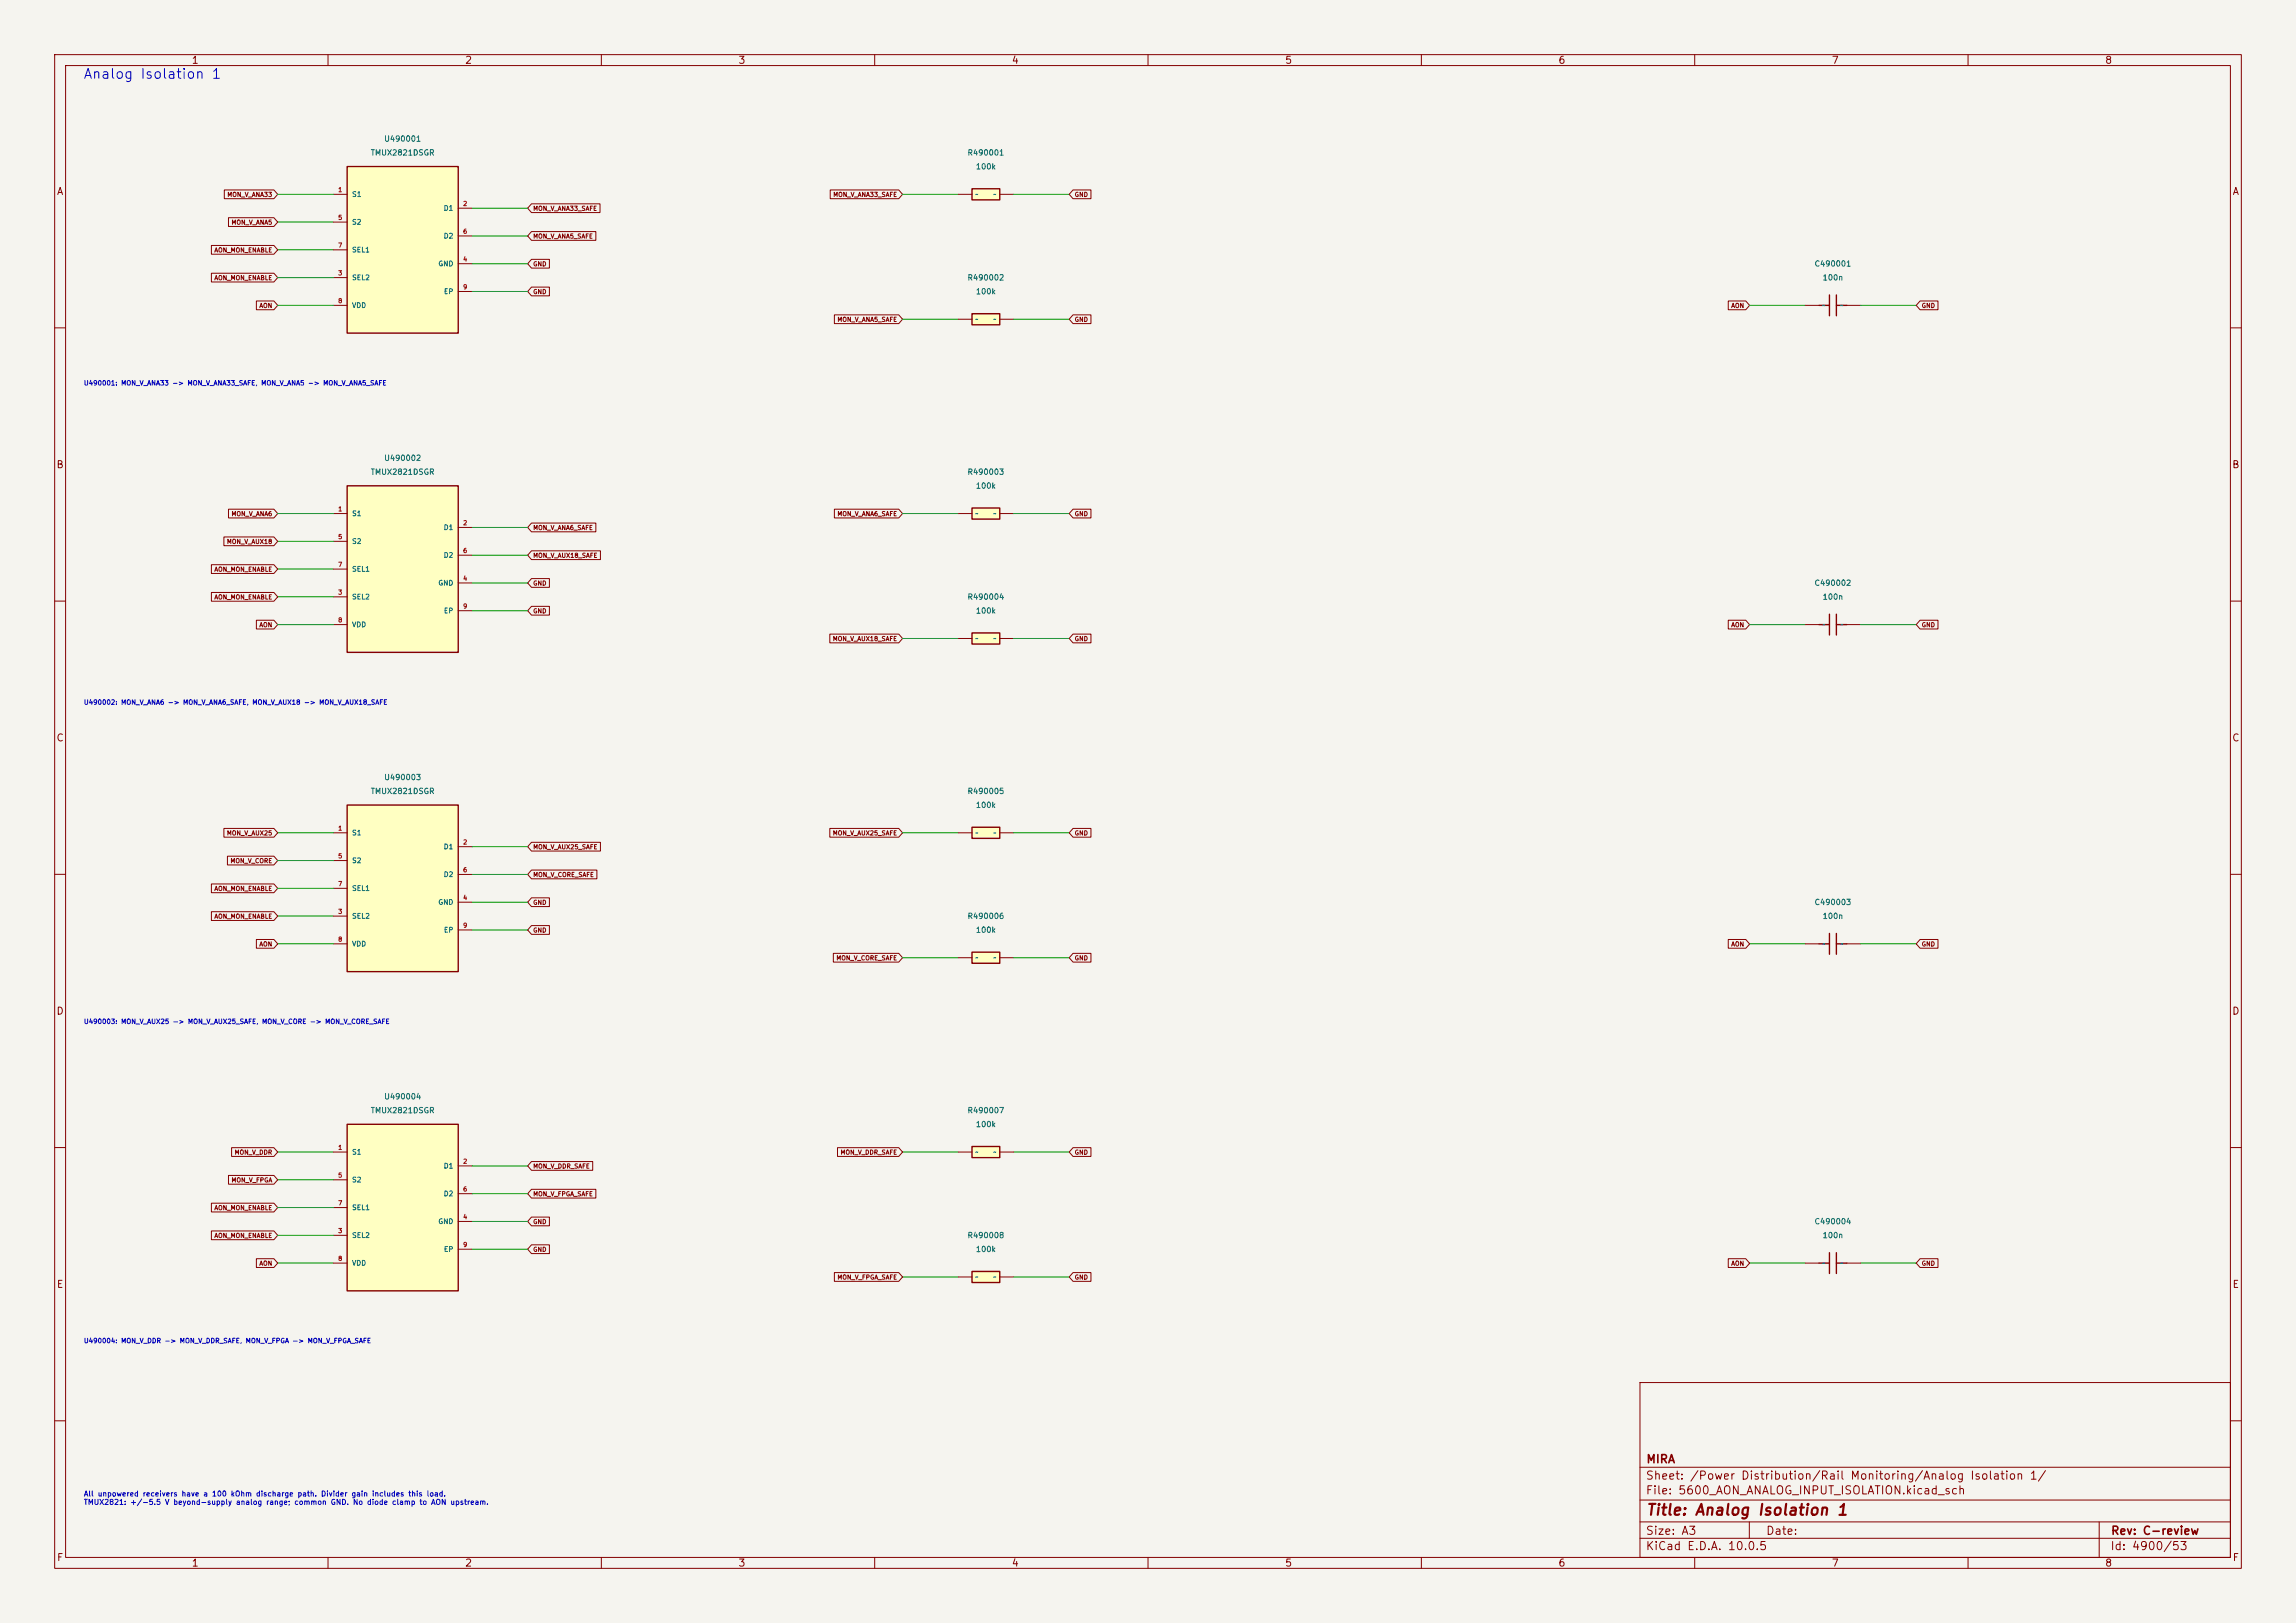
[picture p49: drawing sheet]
<svg xmlns="http://www.w3.org/2000/svg" width="420mm" height="297mm" viewBox="0 0 420 297" stroke-linecap="round" stroke-linejoin="round" font-family="sans-serif">
<defs><g id="words">
<text font-size="2" fill="#840000" x="301" y="277.8">Title: Analog Isolation 1</text>
<text font-size="1.8" fill="#0000c2" x="15.2" y="14.9">Analog Isolation 1</text>
<g font-size="1.5" fill="#840000">
<text x="301" y="268.1">MIRA</text>
<text x="300.9" y="273.8">File: 5600_AON_ANALOG_INPUT_ISOLATION.kicad_sch</text>
<text x="300.9" y="271.1">Sheet: /Power Distribution/Rail Monitoring/Analog Isolation 1/</text>
<text x="300.9" y="281.2">Size: A3</text>
<text x="322.9" y="281.2">Date:</text>
<text x="386" y="281.2">Rev: C-review</text>
<text x="300.9" y="284">KiCad E.D.A. 10.0.5</text>
<text x="385.9" y="284">Id: 4900/53</text>
</g>
<g font-size="1.3" fill="#840000">
<text x="35" y="12">1</text>
<text x="85" y="12">2</text>
<text x="135" y="12">3</text>
<text x="185" y="12">4</text>
<text x="235" y="12">5</text>
<text x="285" y="12">6</text>
<text x="335" y="12">7</text>
<text x="385" y="12">8</text>
<text x="10.3" y="36">A</text>
<text x="408.3" y="36">A</text>
<text x="10.2" y="86">B</text>
<text x="408.2" y="86">B</text>
<text x="10.2" y="136">C</text>
<text x="408.2" y="136">C</text>
<text x="10.2" y="186">D</text>
<text x="408.2" y="186">D</text>
<text x="10.3" y="236">E</text>
<text x="408.3" y="236">E</text>
<text x="10.3" y="286">F</text>
<text x="35" y="287">1</text>
<text x="85" y="287">2</text>
<text x="135" y="287">3</text>
<text x="185" y="287">4</text>
<text x="235" y="287">5</text>
<text x="285" y="287">6</text>
<text x="335" y="287">7</text>
<text x="385" y="287">8</text>
<text x="408.3" y="286">F</text>
</g>
<g font-size="1" fill="#006464">
<text x="67.7" y="28.7">TMUX2821DSGR</text>
<text x="70.2" y="26.2">U490001</text>
<text x="176.9" y="28.7">R490001</text>
<text x="178.4" y="31.2">100k</text>
<text x="176.9" y="51.6">R490002</text>
<text x="331.8" y="49">C490001</text>
<text x="333.3" y="51.6">100n</text>
<text x="178.4" y="54.1">100k</text>
<text x="67.7" y="87.1">TMUX2821DSGR</text>
<text x="70.2" y="84.6">U490002</text>
<text x="176.9" y="87.1">R490003</text>
<text x="178.4" y="89.7">100k</text>
<text x="331.8" y="107.4">C490002</text>
<text x="176.9" y="110">R490004</text>
<text x="178.4" y="112.5">100k</text>
<text x="333.3" y="110">100n</text>
<text x="70.2" y="143">U490003</text>
<text x="67.7" y="145.5">TMUX2821DSGR</text>
<text x="176.9" y="145.5">R490005</text>
<text x="178.4" y="148.1">100k</text>
<text x="331.8" y="165.9">C490003</text>
<text x="176.9" y="168.4">R490006</text>
<text x="178.4" y="170.9">100k</text>
<text x="333.3" y="168.4">100n</text>
<text x="67.7" y="204">TMUX2821DSGR</text>
<text x="70.2" y="201.4">U490004</text>
<text x="176.9" y="204">R490007</text>
<text x="178.4" y="206.5">100k</text>
<text x="176.9" y="226.8">R490008</text>
<text x="331.8" y="224.3">C490004</text>
<text x="333.3" y="226.8">100n</text>
<text x="178.4" y="229.4">100k</text>
</g>
<g font-size="1" fill="#0000c2">
<text x="15.2" y="274.1">All unpowered receivers have a 100 kOhm discharge path. Divider gain includes this load.</text>
<text x="15.2" y="275.6">TMUX2821: +/-5.5 V beyond-supply analog range; common GND. No diode clamp to AON upstream.</text>
</g>
<g font-size=".9" fill="#006464">
<text x="64.3" y="36.2">S1</text>
<text x="64.3" y="41.3">S2</text>
<text x="81.1" y="38.8">D1</text>
<text x="64.3" y="46.4">SEL1</text>
<text x="81.1" y="43.9">D2</text>
<text x="64.3" y="51.5">SEL2</text>
<text x="80.1" y="48.9">GND</text>
<text x="64.3" y="56.6">VDD</text>
<text x="81.1" y="54">EP</text>
<text x="64.3" y="94.7">S1</text>
<text x="64.3" y="99.7">S2</text>
<text x="81.1" y="97.2">D1</text>
<text x="64.3" y="104.8">SEL1</text>
<text x="80.1" y="107.4">GND</text>
<text x="81.1" y="102.3">D2</text>
<text x="64.3" y="109.9">SEL2</text>
<text x="81.1" y="112.4">EP</text>
<text x="64.3" y="115">VDD</text>
<text x="64.3" y="153.1">S1</text>
<text x="81.1" y="155.6">D1</text>
<text x="64.3" y="158.2">S2</text>
<text x="81.1" y="160.7">D2</text>
<text x="64.3" y="163.2">SEL1</text>
<text x="80.1" y="165.8">GND</text>
<text x="64.3" y="168.3">SEL2</text>
<text x="64.3" y="173.4">VDD</text>
<text x="81.1" y="170.9">EP</text>
<text x="64.3" y="211.5">S1</text>
<text x="81.1" y="214">D1</text>
<text x="64.3" y="216.6">S2</text>
<text x="64.3" y="221.7">SEL1</text>
<text x="81.1" y="219.1">D2</text>
<text x="64.3" y="226.7">SEL2</text>
<text x="80.1" y="224.2">GND</text>
<text x="64.3" y="231.8">VDD</text>
<text x="81.1" y="229.3">EP</text>
</g>
<g font-size=".9" fill="#0000c2">
<text x="15.3" y="70.7">U490001: MON_V_ANA33 -&gt; MON_V_ANA33_SAFE, MON_V_ANA5 -&gt; MON_V_ANA5_SAFE</text>
<text x="15.3" y="129.2">U490002: MON_V_ANA6 -&gt; MON_V_ANA6_SAFE, MON_V_AUX18 -&gt; MON_V_AUX18_SAFE</text>
<text x="15.3" y="187.6">U490003: MON_V_AUX25 -&gt; MON_V_AUX25_SAFE, MON_V_CORE -&gt; MON_V_CORE_SAFE</text>
<text x="15.3" y="246">U490004: MON_V_DDR -&gt; MON_V_DDR_SAFE, MON_V_FPGA -&gt; MON_V_FPGA_SAFE</text>
</g>
<g font-size=".8" fill="#a90000">
<text x="61.8" y="35.3">1</text>
<text x="61.8" y="40.4">5</text>
<text x="84.6" y="37.9">2</text>
<text x="61.8" y="45.5">7</text>
<text x="84.6" y="43">6</text>
<text x="61.8" y="50.6">3</text>
<text x="84.6" y="48">4</text>
<text x="84.6" y="53.1">9</text>
<text x="61.8" y="55.7">8</text>
<text x="61.8" y="93.8">1</text>
<text x="61.8" y="98.8">5</text>
<text x="84.6" y="96.3">2</text>
<text x="84.6" y="101.4">6</text>
<text x="61.8" y="103.9">7</text>
<text x="84.6" y="106.5">4</text>
<text x="61.8" y="109">3</text>
<text x="84.6" y="111.5">9</text>
<text x="61.8" y="114.1">8</text>
<text x="61.8" y="152.2">1</text>
<text x="84.6" y="154.7">2</text>
<text x="61.8" y="157.3">5</text>
<text x="84.6" y="159.8">6</text>
<text x="61.8" y="167.4">3</text>
<text x="61.8" y="162.3">7</text>
<text x="84.6" y="164.9">4</text>
<text x="61.8" y="172.5">8</text>
<text x="84.6" y="170">9</text>
<text x="61.8" y="210.6">1</text>
<text x="61.8" y="215.7">5</text>
<text x="84.6" y="213.1">2</text>
<text x="61.8" y="220.8">7</text>
<text x="84.6" y="218.2">6</text>
<text x="61.8" y="225.8">3</text>
<text x="84.6" y="223.3">4</text>
<text x="61.8" y="230.9">8</text>
<text x="84.6" y="228.4">9</text>
</g>
<g font-size=".8" fill="#840000">
<text x="41.5" y="36.2">MON_V_ANA33</text>
<text x="42.3" y="41.3">MON_V_ANA5</text>
<text x="97.4" y="38.8">MON_V_ANA33_SAFE</text>
<text x="152.3" y="36.2">MON_V_ANA33_SAFE</text>
<text x="196.5" y="36.2">GND</text>
<text x="39.1" y="46.4">AON_MON_ENABLE</text>
<text x="97.4" y="43.8">MON_V_ANA5_SAFE</text>
<text x="39.1" y="51.5">AON_MON_ENABLE</text>
<text x="97.4" y="48.9">GND</text>
<text x="47.4" y="56.5">AON</text>
<text x="97.4" y="54">GND</text>
<text x="153.1" y="59.1">MON_V_ANA5_SAFE</text>
<text x="196.5" y="59.1">GND</text>
<text x="316.6" y="56.5">AON</text>
<text x="351.4" y="56.5">GND</text>
<text x="42.3" y="94.6">MON_V_ANA6</text>
<text x="153.1" y="94.6">MON_V_ANA6_SAFE</text>
<text x="196.5" y="94.6">GND</text>
<text x="41.4" y="99.7">MON_V_AUX18</text>
<text x="97.4" y="97.2">MON_V_ANA6_SAFE</text>
<text x="39.1" y="104.8">AON_MON_ENABLE</text>
<text x="97.4" y="107.3">GND</text>
<text x="97.4" y="102.3">MON_V_AUX18_SAFE</text>
<text x="39.1" y="109.9">AON_MON_ENABLE</text>
<text x="97.4" y="112.4">GND</text>
<text x="47.4" y="115">AON</text>
<text x="152.2" y="117.5">MON_V_AUX18_SAFE</text>
<text x="196.5" y="117.5">GND</text>
<text x="316.6" y="115">AON</text>
<text x="351.4" y="115">GND</text>
<text x="41.4" y="153.1">MON_V_AUX25</text>
<text x="97.4" y="155.6">MON_V_AUX25_SAFE</text>
<text x="152.2" y="153.1">MON_V_AUX25_SAFE</text>
<text x="196.5" y="153.1">GND</text>
<text x="42.1" y="158.1">MON_V_CORE</text>
<text x="97.4" y="160.7">MON_V_CORE_SAFE</text>
<text x="39.1" y="163.2">AON_MON_ENABLE</text>
<text x="97.4" y="165.8">GND</text>
<text x="39.1" y="168.3">AON_MON_ENABLE</text>
<text x="47.4" y="173.4">AON</text>
<text x="97.4" y="170.8">GND</text>
<text x="316.6" y="173.4">AON</text>
<text x="351.4" y="173.4">GND</text>
<text x="152.9" y="175.9">MON_V_CORE_SAFE</text>
<text x="196.5" y="175.9">GND</text>
<text x="42.8" y="211.5">MON_V_DDR</text>
<text x="97.4" y="214">MON_V_DDR_SAFE</text>
<text x="153.7" y="211.5">MON_V_DDR_SAFE</text>
<text x="196.5" y="211.5">GND</text>
<text x="39.1" y="221.6">AON_MON_ENABLE</text>
<text x="42.3" y="216.6">MON_V_FPGA</text>
<text x="97.4" y="219.1">MON_V_FPGA_SAFE</text>
<text x="39.1" y="226.7">AON_MON_ENABLE</text>
<text x="97.4" y="224.2">GND</text>
<text x="47.4" y="231.8">AON</text>
<text x="97.4" y="229.3">GND</text>
<text x="316.6" y="231.8">AON</text>
<text x="351.4" y="231.8">GND</text>
<text x="153.1" y="234.3">MON_V_FPGA_SAFE</text>
<text x="196.5" y="234.3">GND</text>
</g>
<g font-size=".8" fill="#006464">
<text x="178.3" y="36.2">~</text>
<text x="181.6" y="36.2">~</text>
<text x="178.3" y="59">~</text>
<text x="181.6" y="59">~</text>
<text x="333.3" y="56.5">~</text>
<text x="336.6" y="56.5">~</text>
<text x="178.3" y="94.6">~</text>
<text x="181.6" y="94.6">~</text>
<text x="178.3" y="117.4">~</text>
<text x="181.6" y="117.4">~</text>
<text x="333.3" y="114.9">~</text>
<text x="336.6" y="114.9">~</text>
<text x="178.3" y="153">~</text>
<text x="181.6" y="153">~</text>
<text x="333.3" y="173.3">~</text>
<text x="336.6" y="173.3">~</text>
<text x="178.3" y="175.9">~</text>
<text x="181.6" y="175.9">~</text>
<text x="178.3" y="211.4">~</text>
<text x="181.6" y="211.4">~</text>
<text x="333.3" y="231.7">~</text>
<text x="336.6" y="231.7">~</text>
<text x="178.3" y="234.3">~</text>
<text x="181.6" y="234.3">~</text>
</g>
</g></defs>
<path d="M0 0h420v297h-420z" fill="#f5f4ef" stroke="#f5f4ef" stroke-width=".18"/>
<g fill="none" stroke="#840000" stroke-width=".18">
<path d="M10 10h400v277h-400zM12 12h396v273h-396zM60 10v2M110 10v2M160 10v2M210 10v2M260 10v2M310 10v2M360 10v2M10 60h2M408 60h2M10 110h2"/>
<path d="M408 110h2M10 160h2M408 160h2M10 210h2M408 210h2M300 253h108v32h-108zM10 260h2M300 278.5h108M300 274.5h108M300 268.5h108M320 278.5v3M384 278.5v6.5"/>
<path d="M408 260h2M60 285v2M110 285v2M160 285v2M210 285v2M260 285v2M300 281.5h108M310 285v2M360 285v2"/>
</g>
<path d="M177.8 151.4h5.1v2h-5.1z" fill="#ffffc2"/>
<path d="M177.8 151.4h5.1v2h-5.1z" fill="none" stroke="#840000" stroke-width=".25"/>
<path d="M175.3 152.4h2.5M182.9 152.4h2.5" fill="none" stroke="#840000" stroke-width=".18"/>
<path d="M177.8 34.5h5.1v2.1h-5.1z" fill="#ffffc2"/>
<path d="M177.8 34.5h5.1v2.1h-5.1zM332.7 172.7h1.9M334.6 170.8v3.8M335.9 172.7h1.9M335.9 170.8v3.8" fill="none" stroke="#840000" stroke-width=".25"/>
<path d="M175.3 35.6h2.5M182.9 35.6h2.5M330.2 172.7h2.5M337.8 172.7h2.6" fill="none" stroke="#840000" stroke-width=".18"/>
<path d="M177.8 174.2h5.1v2.1h-5.1z" fill="#ffffc2"/>
<path d="M177.8 174.2h5.1v2.1h-5.1z" fill="none" stroke="#840000" stroke-width=".25"/>
<path d="M175.3 175.3h2.5M182.9 175.3h2.5" fill="none" stroke="#840000" stroke-width=".18"/>
<path d="M177.8 57.4h5.1v2h-5.1z" fill="#ffffc2"/>
<g fill="none" stroke="#840000" stroke-width=".25">
<path d="M177.8 57.4h5.1v2h-5.1zM332.7 55.9h1.9M334.6 54v3.8M335.9 54v3.8M335.9 55.9h1.9M332.7 114.3h1.9M334.6 112.4v3.8M335.9 114.3h1.9M335.9 112.4v3.8M332.7 231.1h1.9M334.6 229.2v3.8M335.9 229.2v3.8"/>
<path d="M335.9 231.1h1.9"/>
</g>
<path d="M175.3 58.4h2.5M182.9 58.4h2.5M330.2 55.9h2.5M337.8 55.9h2.6M330.2 114.3h2.5M337.8 114.3h2.6M330.2 231.1h2.5M337.8 231.1h2.6" fill="none" stroke="#840000" stroke-width=".18"/>
<path d="M177.8 209.8h5.1v2h-5.1z" fill="#ffffc2"/>
<path d="M177.8 209.8h5.1v2h-5.1z" fill="none" stroke="#840000" stroke-width=".25"/>
<path d="M175.3 210.8h2.5M182.9 210.8h2.5" fill="none" stroke="#840000" stroke-width=".18"/>
<path d="M177.8 232.7h5.1v2h-5.1z" fill="#ffffc2"/>
<path d="M177.8 232.7h5.1v2h-5.1z" fill="none" stroke="#840000" stroke-width=".25"/>
<path d="M175.3 233.7h2.5M182.9 233.7h2.5" fill="none" stroke="#840000" stroke-width=".18"/>
<path d="M63.5 30.5h20.3v30.5h-20.3z" fill="#ffffc2"/>
<path d="M63.5 30.5h20.3v30.5h-20.3z" fill="none" stroke="#840000" stroke-width=".25"/>
<path d="M61 35.6h2.5M83.8 38.1h2.6M61 50.8h2.5M61 40.6h2.5M61 45.7h2.5M61 55.9h2.5M83.8 48.3h2.6M83.8 43.2h2.6M83.8 53.3h2.6" fill="none" stroke="#840000" stroke-width=".18"/>
<path d="M63.5 88.9h20.3v30.5h-20.3z" fill="#ffffc2"/>
<path d="M63.5 88.9h20.3v30.5h-20.3z" fill="none" stroke="#840000" stroke-width=".25"/>
<path d="M61 94h2.5M61 99.1h2.5M83.8 96.5h2.6M61 109.2h2.5M61 104.1h2.5M61 114.3h2.5M83.8 106.7h2.6M83.8 101.6h2.6M83.8 111.8h2.6" fill="none" stroke="#840000" stroke-width=".18"/>
<path d="M63.5 205.7h20.3v30.5h-20.3z" fill="#ffffc2"/>
<path d="M63.5 205.7h20.3v30.5h-20.3z" fill="none" stroke="#840000" stroke-width=".25"/>
<path d="M61 210.8h2.5M61 215.9h2.5M83.8 213.4h2.6M83.8 218.4h2.6M61 226.1h2.5M61 221h2.5M61 231.1h2.5M83.8 223.5h2.6M83.8 228.6h2.6" fill="none" stroke="#840000" stroke-width=".18"/>
<path d="M177.8 115.8h5.1v2.1h-5.1z" fill="#ffffc2"/>
<path d="M177.8 115.8h5.1v2.1h-5.1z" fill="none" stroke="#840000" stroke-width=".25"/>
<path d="M175.3 116.8h2.5M182.9 116.8h2.5" fill="none" stroke="#840000" stroke-width=".18"/>
<path d="M177.8 93h5.1v2h-5.1z" fill="#ffffc2"/>
<path d="M177.8 93h5.1v2h-5.1z" fill="none" stroke="#840000" stroke-width=".25"/>
<path d="M175.3 94h2.5M182.9 94h2.5" fill="none" stroke="#840000" stroke-width=".18"/>
<path d="M63.5 147.3h20.3v30.5h-20.3z" fill="#ffffc2"/>
<path d="M63.5 147.3h20.3v30.5h-20.3z" fill="none" stroke="#840000" stroke-width=".25"/>
<g fill="none" stroke="#840000" stroke-width=".18">
<path d="M41 34.8h9.1l.7 .8-.7 .8h-9.1zM41.8 39.8h8.3l.7 .8-.7 .8h-8.3zM97.2 37.3h12.6v1.6h-12.6l-.7-.8zM151.9 34.8h12.5l.7 .8-.7 .8h-12.5zM196.3 34.8h3.3v1.6h-3.3l-.7-.8zM38.7 50h11.4l.7 .8-.7 .8h-11.4zM38.7 44.9h11.4l.7 .8-.7 .8h-11.4zM46.9 55.1h3.2l.7 .8-.7 .8h-3.2zM97.2 47.5h3.3v1.6h-3.3l-.7-.8zM97.2 42.4h11.8v1.6h-11.8l-.7-.8zM97.2 52.5h3.3v1.6h-3.3l-.7-.8zM152.6 57.6h11.8l.7 .8-.7 .8h-11.8z"/>
<path d="M196.3 57.6h3.3v1.6h-3.3l-.7-.8zM316.1 55.1h3.2l.7 .8-.7 .8h-3.2zM351.2 55.1h3.3v1.6h-3.3l-.7-.8zM41 98.3h9.1l.7 .8-.7 .8h-9.1zM41.8 93.2h8.3l.7 .8-.7 .8h-8.3zM97.2 95.7h11.8v1.6h-11.8l-.7-.8zM152.6 93.2h11.8l.7 .8-.7 .8h-11.8zM196.3 93.2h3.3v1.6h-3.3l-.7-.8zM38.7 103.3h11.4l.7 .8-.7 .8h-11.4zM38.7 108.4h11.4l.7 .8-.7 .8h-11.4zM46.9 113.5h3.2l.7 .8-.7 .8h-3.2zM97.2 105.9h3.3v1.6h-3.3l-.7-.8z"/>
<path d="M97.2 100.8h12.6v1.6h-12.6l-.7-.8zM97.2 111h3.3v1.6h-3.3l-.7-.8zM151.8 116h12.6l.7 .8-.7 .8h-12.6zM196.3 116h3.3v1.6h-3.3l-.7-.8zM316.1 113.5h3.2l.7 .8-.7 .8h-3.2zM351.2 113.5h3.3v1.6h-3.3l-.7-.8zM41 151.6h9.1l.7 .8-.7 .8h-9.1zM41.6 156.7h8.5l.7 .8-.7 .8h-8.5zM61 152.4h2.5M61 157.5h2.5M83.8 154.9h2.6M97.2 154.1h12.6v1.6h-12.6l-.7-.8z"/>
<path d="M97.2 159.2h12v1.6h-12l-.7-.8zM151.8 151.6h12.6l.7 .8-.7 .8h-12.6zM196.3 151.6h3.3v1.6h-3.3l-.7-.8zM38.7 166.8h11.4l.7 .8-.7 .8h-11.4zM38.7 161.8h11.4l.7 .8-.7 .8h-11.4zM46.9 171.9h3.2l.7 .8-.7 .8h-3.2zM61 167.6h2.5M61 162.6h2.5M61 172.7h2.5M83.8 165.1h2.6M83.8 160h2.6M83.8 170.2h2.6"/>
<path d="M97.2 169.4h3.3v1.6h-3.3l-.7-.8zM97.2 164.3h3.3v1.6h-3.3l-.7-.8zM152.4 174.5h12l.7 .8-.7 .8h-12zM196.3 174.5h3.3v1.6h-3.3l-.7-.8zM316.1 171.9h3.2l.7 .8-.7 .8h-3.2zM351.2 171.9h3.3v1.6h-3.3l-.7-.8zM41.8 215.1h8.3l.7 .8-.7 .8h-8.3zM42.4 210h7.7l.7 .8-.7 .8h-7.7zM97.2 217.6h11.8v1.6h-11.8l-.7-.8zM97.2 212.6h11.2v1.6h-11.2l-.7-.8zM153.2 210h11.2l.7 .8-.7 .8h-11.2zM196.3 210h3.3v1.6h-3.3l-.7-.8z"/>
<path d="M38.7 225.3h11.4l.7 .8-.7 .8h-11.4zM38.7 220.2h11.4l.7 .8-.7 .8h-11.4zM46.9 230.3h3.2l.7 .8-.7 .8h-3.2zM97.2 227.8h3.3v1.6h-3.3l-.7-.8zM97.2 222.7h3.3v1.6h-3.3l-.7-.8zM152.6 232.9h11.8l.7 .8-.7 .8h-11.8zM196.3 232.9h3.3v1.6h-3.3l-.7-.8zM316.1 230.3h3.2l.7 .8-.7 .8h-3.2zM351.2 230.3h3.3v1.6h-3.3l-.7-.8z"/>
</g>
<g fill="none" stroke="#009600" stroke-width=".18">
<path d="M50.8 35.6h10.2M86.4 38.1h10.1M165.1 35.6h10.2M185.4 35.6h10.2M50.8 45.7h10.2M50.8 50.8h10.2M50.8 40.6h10.2M50.8 55.9h10.2M86.4 43.2h10.1M86.4 48.3h10.1M86.4 53.3h10.1M165.1 58.4h10.2"/>
<path d="M185.4 58.4h10.2M320 55.9h10.2M340.4 55.9h10.1M50.8 94h10.2M50.8 99.1h10.2M86.4 96.5h10.1M165.1 94h10.2M185.4 94h10.2M50.8 104.1h10.2M50.8 114.3h10.2M50.8 109.2h10.2M86.4 101.6h10.1"/>
<path d="M86.4 111.8h10.1M86.4 106.7h10.1M165.1 116.8h10.2M185.4 116.8h10.2M320 114.3h10.2M340.4 114.3h10.1M50.8 157.5h10.2M50.8 152.4h10.2M86.4 154.9h10.1M165.1 152.4h10.2M185.4 152.4h10.2M50.8 172.7h10.2"/>
<path d="M50.8 162.6h10.2M50.8 167.6h10.2M86.4 165.1h10.1M86.4 170.2h10.1M86.4 160h10.1M165.1 175.3h10.2M185.4 175.3h10.2M320 172.7h10.2M340.4 172.7h10.1M50.8 210.8h10.2M50.8 215.9h10.2M86.4 213.4h10.1"/>
<path d="M86.4 218.4h10.1M165.1 210.8h10.2M185.4 210.8h10.2M50.8 221h10.2M50.8 226.1h10.2M50.8 231.1h10.2M86.4 228.6h10.1M86.4 223.5h10.1M165.1 233.7h10.2M185.4 233.7h10.2M320 231.1h10.2M340.4 231.1h10.1"/>
</g>
<use href="#words"/>
</svg>
